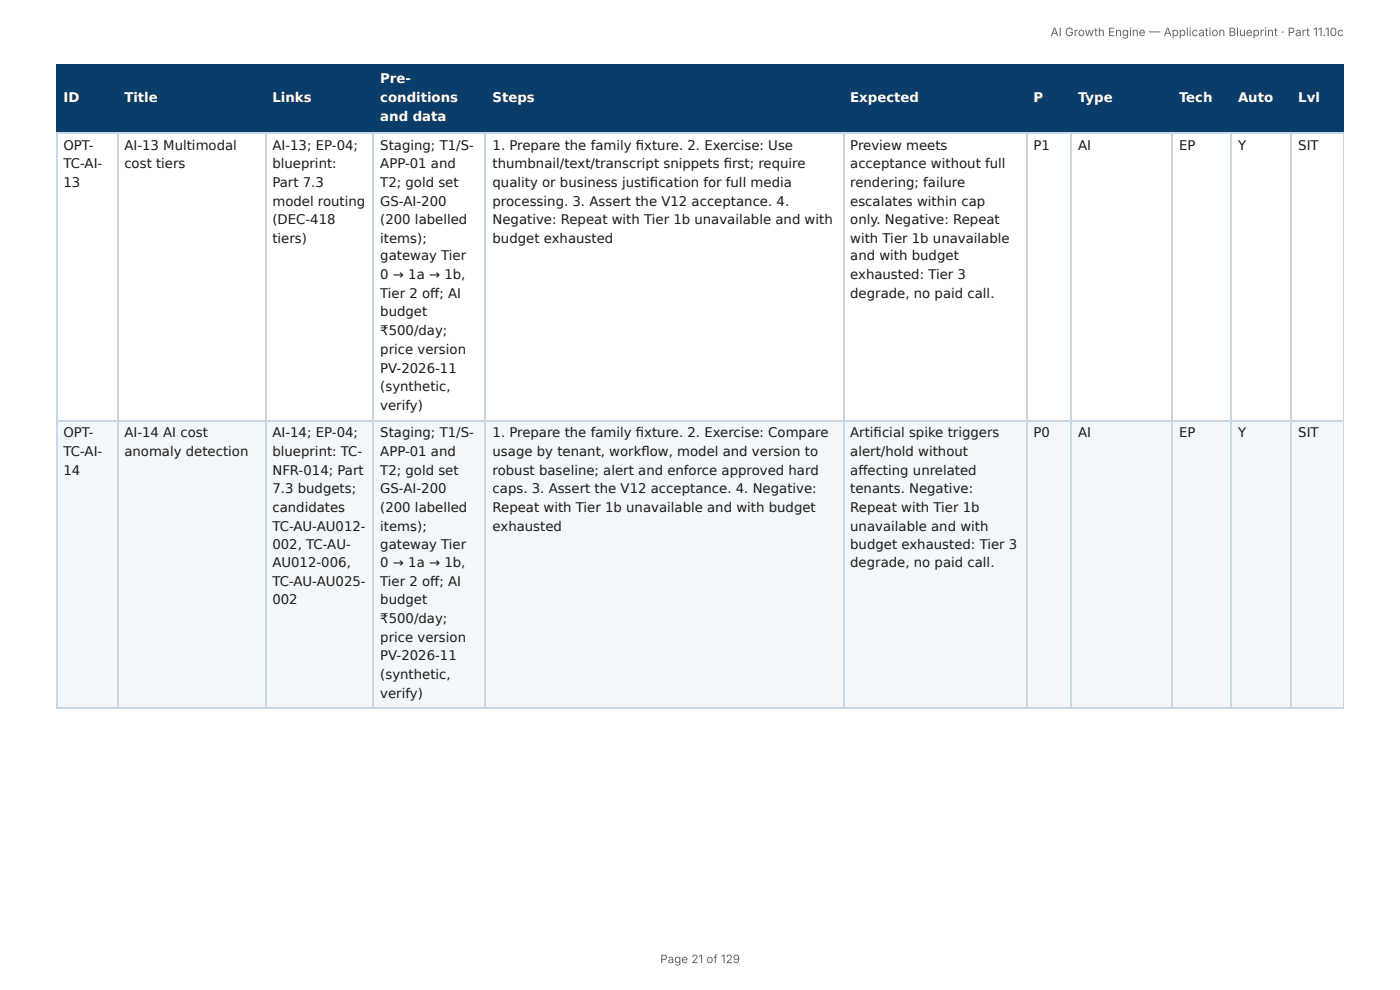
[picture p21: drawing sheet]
<svg xmlns="http://www.w3.org/2000/svg" width="297mm" height="210mm" viewBox="0 0 297 210" stroke-linecap="round" stroke-linejoin="round" font-family="sans-serif">
<defs><g id="words">
<g font-size="2.8" fill="#fff">
<text x="80.8" y="17.7">Pre-</text>
<text x="13.5" y="21.7">ID</text>
<text x="26.4" y="21.7">Title</text>
<text x="57.9" y="21.7">Links</text>
<text x="80.8" y="21.7">conditions</text>
<text x="104.6" y="21.7">Steps</text>
<text x="180.6" y="21.7">Expected</text>
<text x="219.5" y="21.7">P</text>
<text x="229" y="21.7">Type</text>
<text x="250.4" y="21.7">Tech</text>
<text x="262.9" y="21.7">Auto</text>
<text x="275.7" y="21.7">Lvl</text>
<text x="80.8" y="25.7">and data</text>
</g>
<g font-size="2.8" fill="#1a1a1a">
<text x="13.5" y="31.8">OPT-</text>
<text x="13.5" y="35.7">TC-AI-</text>
<text x="26.4" y="31.8">AI-13 Multimodal</text>
<text x="26.4" y="35.7">cost tiers</text>
<text x="57.9" y="31.8">AI-13; EP-04;</text>
<text x="57.9" y="35.7">blueprint:</text>
<text x="80.8" y="31.8">Staging; T1/S-</text>
<text x="80.8" y="35.7">APP-01 and</text>
<text x="104.6" y="31.8">1. Prepare the family fi xture. 2. Exercise: Use</text>
<text x="104.6" y="35.7">thumbnail/text/transcript snippets fi rst; require</text>
<text x="180.6" y="31.8">Preview meets</text>
<text x="180.6" y="35.7">acceptance without full</text>
<text x="219.5" y="31.8">P1</text>
<text x="229" y="31.8">AI</text>
<text x="250.4" y="31.8">EP</text>
<text x="262.9" y="31.8">Y</text>
<text x="275.7" y="31.8">SIT</text>
<text x="13.5" y="39.7">13</text>
<text x="57.9" y="39.7">Part 7.3</text>
<text x="80.8" y="39.7">T2; gold set</text>
<text x="104.6" y="39.7">quality or business justifi cation for full media</text>
<text x="180.6" y="39.7">rendering; failure</text>
<text x="57.9" y="43.7">model routing</text>
<text x="57.9" y="47.6">(DEC-418</text>
<text x="80.8" y="43.7">GS-AI-200</text>
<text x="80.8" y="47.6">(200 labelled</text>
<text x="104.6" y="43.7">processing. 3. Assert the V12 acceptance. 4.</text>
<text x="104.6" y="47.6">Negative: Repeat with Tier 1b unavailable and with</text>
<text x="180.6" y="43.7">escalates within cap</text>
<text x="180.6" y="47.6">only. Negative: Repeat</text>
<text x="57.9" y="51.6">tiers)</text>
<text x="80.8" y="51.6">items);</text>
<text x="104.6" y="51.6">budget exhausted</text>
<text x="180.6" y="51.6">with Tier 1b unavailable</text>
<text x="80.8" y="55.3">gateway Tier</text>
<text x="80.8" y="59.3">0 → 1a → 1b,</text>
<text x="180.6" y="55.3">and with budget</text>
<text x="180.6" y="59.3">exhausted: Tier 3</text>
<text x="80.8" y="63.2">Tier 2 off ; AI</text>
<text x="180.6" y="63.2">degrade, no paid call.</text>
<text x="80.8" y="67.2">budget</text>
<text x="80.8" y="71.2">₹500/day;</text>
<text x="80.8" y="75.1">price version</text>
<text x="80.8" y="79.1">PV-2026-11</text>
<text x="80.8" y="83.1">(synthetic,</text>
<text x="80.8" y="87">verify)</text>
<text x="13.5" y="92.9">OPT-</text>
<text x="26.4" y="92.9">AI-14 AI cost</text>
<text x="57.9" y="92.9">AI-14; EP-04;</text>
<text x="80.8" y="92.9">Staging; T1/S-</text>
<text x="104.6" y="92.9">1. Prepare the family fi xture. 2. Exercise: Compare</text>
<text x="180.6" y="92.9">Artifi cial spike triggers</text>
<text x="219.5" y="92.9">P0</text>
<text x="229" y="92.9">AI</text>
<text x="250.4" y="92.9">EP</text>
<text x="262.9" y="92.9">Y</text>
<text x="275.7" y="92.9">SIT</text>
<text x="13.5" y="96.8">TC-AI-</text>
<text x="13.5" y="100.8">14</text>
<text x="26.4" y="96.8">anomaly detection</text>
<text x="57.9" y="96.8">blueprint: TC-</text>
<text x="57.9" y="100.8">NFR-014; Part</text>
<text x="80.8" y="96.8">APP-01 and</text>
<text x="80.8" y="100.8">T2; gold set</text>
<text x="104.6" y="96.8">usage by tenant, workfl ow, model and version to</text>
<text x="104.6" y="100.8">robust baseline; alert and enforce approved hard</text>
<text x="180.6" y="96.8">alert/hold without</text>
<text x="180.6" y="100.8">aff ecting unrelated</text>
<text x="57.9" y="104.8">7.3 budgets;</text>
<text x="80.8" y="104.8">GS-AI-200</text>
<text x="104.6" y="104.8">caps. 3. Assert the V12 acceptance. 4. Negative:</text>
<text x="180.6" y="104.8">tenants. Negative:</text>
<text x="57.9" y="108.7">candidates</text>
<text x="57.9" y="112.7">TC-AU-AU012-</text>
<text x="80.8" y="108.7">(200 labelled</text>
<text x="80.8" y="112.7">items);</text>
<text x="104.6" y="108.7">Repeat with Tier 1b unavailable and with budget</text>
<text x="104.6" y="112.7">exhausted</text>
<text x="180.6" y="108.7">Repeat with Tier 1b</text>
<text x="180.6" y="112.7">unavailable and with</text>
<text x="57.9" y="116.7">002, TC-AU-</text>
<text x="80.8" y="116.7">gateway Tier</text>
<text x="180.6" y="116.7">budget exhausted: Tier 3</text>
<text x="57.9" y="120.4">AU012-006,</text>
<text x="57.9" y="124.4">TC-AU-AU025-</text>
<text x="80.8" y="120.4">0 → 1a → 1b,</text>
<text x="80.8" y="124.4">Tier 2 off ; AI</text>
<text x="180.6" y="120.4">degrade, no paid call.</text>
<text x="57.9" y="128.3">002</text>
<text x="80.8" y="128.3">budget</text>
<text x="80.8" y="132.3">₹500/day;</text>
<text x="80.8" y="136.3">price version</text>
<text x="80.8" y="140.2">PV-2026-11</text>
<text x="80.8" y="144.2">(synthetic,</text>
<text x="80.8" y="148.2">verify)</text>
</g>
<g font-size="2.5" fill="#666">
<text x="223.1" y="7.7">AI Growth Engine — Application Blueprint · Part 11.10c</text>
<text x="140.2" y="204.5">Page 21 of 129</text>
</g>
</g></defs>
<g fill="#0b3d6b">
<path d="M12.2 14h12.7v14h-12.7z"/>
<path d="M24.9 14h31.5v14h-31.5z"/>
<path d="M56.4 14h23v14h-23z"/>
<path d="M79.4 14h23.8v14h-23.8z"/>
<path d="M103.2 14h75.9v14h-75.9z"/>
<path d="M179.1 14h38.9v14h-38.9z"/>
<path d="M218 14h9.5v14h-9.5z"/>
<path d="M227.5 14h21.5v14h-21.5z"/>
<path d="M249 14h12.4v14h-12.4z"/>
<path d="M261.4 14h13v14h-13z"/>
<path d="M274.4 14h11v14h-11z"/>
</g>
<g fill="#f4f7fa">
<path d="M12.2 89.2h12.7v61.1h-12.7z"/>
<path d="M24.9 89.2h31.5v61.1h-31.5z"/>
<path d="M56.4 89.2h23v61.1h-23z"/>
<path d="M79.4 89.2h23.8v61.1h-23.8z"/>
<path d="M103.2 89.2h75.9v61.1h-75.9z"/>
<path d="M179.1 89.2h38.9v61.1h-38.9z"/>
<path d="M218 89.2h9.5v61.1h-9.5z"/>
<path d="M227.5 89.2h21.5v61.1h-21.5z"/>
<path d="M249 89.2h12.4v61.1h-12.4z"/>
<path d="M261.4 89.2h13v61.1h-13z"/>
<path d="M274.4 89.2h11v61.1h-11z"/>
</g>
<g fill="none" stroke="#0b3d6b" stroke-width=".26">
<path d="M11.9 13.9h273.5M12 13.8v14.5M25 13.8v14.5M56.5 13.8v14.5M79.2 13.8v14.5M103.1 13.8v14.5M179.3 13.8v14.5M218.1 13.8v14.5M227.4 13.8v14.5M248.8 13.8v14.5M261.5 13.8v14.5M274.2 13.8v14.5"/>
<path d="M11.9 28.2h273.5"/>
</g>
<path d="M285.3 13.8v14.5" fill="none" stroke="#0b3d6b" stroke-width=".21"/>
<g fill="none" stroke="#c9d6e3" stroke-width=".26">
<path d="M11.9 28.2h273.5M12 28.3v122M25 28.3v122M56.5 28.3v122M79.2 28.3v122M103.1 28.3v122M179.3 28.3v122M218.1 28.3v122M227.4 28.3v122M248.8 28.3v122M261.5 28.3v122M274.2 28.3v122"/>
<path d="M11.9 89.3h273.5M11.9 150.4h273.5"/>
</g>
<path d="M285.3 28.3v122" fill="none" stroke="#c9d6e3" stroke-width=".21"/>
<use href="#words"/>
</svg>
